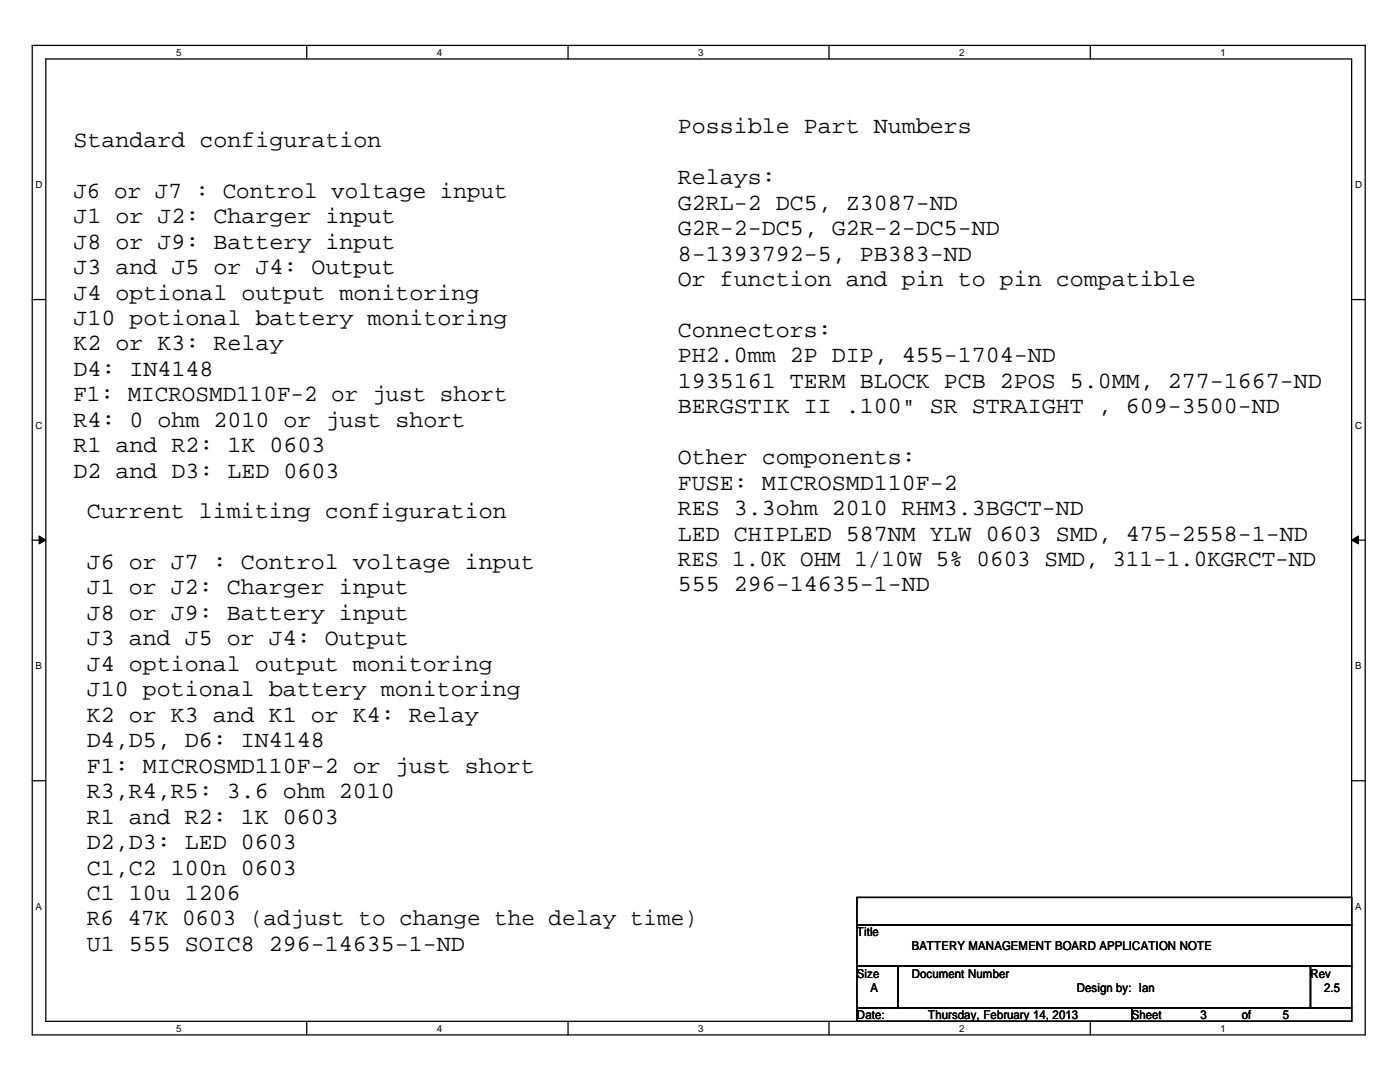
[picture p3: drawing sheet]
<svg xmlns="http://www.w3.org/2000/svg" width="279mm" height="216mm" viewBox="0 0 279 216" stroke-linecap="round" stroke-linejoin="round" font-family="sans-serif">
<defs><g id="words">
<g font-size="4.7">
<text x="14.6" y="29.3">Standard configuration</text>
<text x="135.3" y="26.6">Possible Part Numbers</text>
<text x="14.6" y="39.5">J6 or J7 : Control voltage input</text>
<text x="135.3" y="36.7">Relays:</text>
<text x="135.3" y="41.8">G2RL-2 DC5, Z3087-ND</text>
<text x="14.6" y="44.5">J1 or J2: Charger input</text>
<text x="135.3" y="46.9">G2R-2-DC5, G2R-2-DC5-ND</text>
<text x="14.6" y="49.6">J8 or J9: Battery input</text>
<text x="135.3" y="52">8-1393792-5, PB383-ND</text>
<text x="14.6" y="54.7">J3 and J5 or J4: Output</text>
<text x="14.6" y="59.8">J4 optional output monitoring</text>
<text x="135.3" y="57.1">Or function and pin to pin compatible</text>
<text x="14.6" y="64.9">J10 potional battery monitoring</text>
<text x="14.6" y="69.9">K2 or K3: Relay</text>
<text x="135.3" y="67.2">Connectors:</text>
<text x="14.6" y="75">D4: IN4148</text>
<text x="135.3" y="72.3">PH2.0mm 2P DIP, 455-1704-ND</text>
<text x="135.3" y="77.4">1935161 TERM BLOCK PCB 2POS 5.0MM, 277-1667-ND</text>
<text x="14.6" y="80.1">F1: MICROSMD110F-2 or just short</text>
<text x="135.3" y="82.5">BERGSTIK II .100&quot; SR STRAIGHT , 609-3500-ND</text>
<text x="14.6" y="85.2">R4: 0 ohm 2010 or just short</text>
<text x="14.6" y="90.3">R1 and R2: 1K 0603</text>
<text x="14.6" y="95.3">D2 and D3: LED 0603</text>
<text x="135.3" y="92.6">Other components:</text>
<text x="135.3" y="97.7">FUSE: MICROSMD110F-2</text>
<text x="17.4" y="103.4">Current limiting configuration</text>
<text x="135.3" y="102.8">RES 3.3ohm 2010 RHM3.3BGCT-ND</text>
<text x="135.3" y="107.9">LED CHIPLED 587NM YLW 0603 SMD, 475-2558-1-ND</text>
<text x="17.4" y="113.5">J6 or J7 : Control voltage input</text>
<text x="135.3" y="112.9">RES 1.0K OHM 1/10W 5% 0603 SMD, 311-1.0KGRCT-ND</text>
<text x="17.4" y="118.6">J1 or J2: Charger input</text>
<text x="135.3" y="118">555 296-14635-1-ND</text>
<text x="17.4" y="123.7">J8 or J9: Battery input</text>
<text x="17.4" y="128.8">J3 and J5 or J4: Output</text>
<text x="17.4" y="133.9">J4 optional output monitoring</text>
<text x="17.4" y="138.9">J10 potional battery monitoring</text>
<text x="17.4" y="144">K2 or K3 and K1 or K4: Relay</text>
<text x="17.4" y="149.1">D4,D5, D6: IN4148</text>
<text x="17.4" y="154.2">F1: MICROSMD110F-2 or just short</text>
<text x="17.4" y="159.3">R3,R4,R5: 3.6 ohm 2010</text>
<text x="17.4" y="164.3">R1 and R2: 1K 0603</text>
<text x="17.4" y="169.4">D2,D3: LED 0603</text>
<text x="17.4" y="174.5">C1,C2 100n 0603</text>
<text x="17.4" y="179.6">C1 10u 1206</text>
<text x="17.4" y="184.7">R6 47K 0603 (adjust to change the delay time)</text>
<text x="17.4" y="189.7">U1 555 SOIC8 296-14635-1-ND</text>
</g>
<g font-size="2.5">
<text x="171" y="186.9">Title</text>
<text x="181.9" y="189.7">BATTERY MANAGEMENT BOARD APPLICATION NOTE</text>
<text x="171" y="195.1">Size</text>
<text x="173.7" y="197.9">A</text>
<text x="181.9" y="195.1">Document Number</text>
<text x="214.9" y="197.9">Design by: Ian</text>
<text x="261.5" y="195.1">Rev</text>
<text x="264.2" y="197.9">2.5</text>
<text x="171" y="203.4">Date:</text>
<text x="185.3" y="203.4">Thursday, February 14, 2013</text>
<text x="225.9" y="203.4">Sheet</text>
<text x="239.6" y="203.4">3</text>
<text x="247.8" y="203.4">of</text>
<text x="256" y="203.4">5</text>
</g>
<g font-size="1.9">
<text x="35.1" y="11.1">5</text>
<text x="87.2" y="11.1">4</text>
<text x="139.4" y="11.1">3</text>
<text x="191.4" y="11.1">2</text>
<text x="243.6" y="11.1">1</text>
<text x="7.1" y="37.5">D</text>
<text x="270.4" y="37.5">D</text>
<text x="7.1" y="85.5">C</text>
<text x="270.4" y="85.5">C</text>
<text x="7.1" y="133.5">B</text>
<text x="270.4" y="133.5">B</text>
<text x="7.1" y="181.5">A</text>
<text x="270.4" y="181.5">A</text>
<text x="35.1" y="205.8">5</text>
<text x="87.2" y="205.8">4</text>
<text x="139.4" y="205.8">3</text>
<text x="191.4" y="205.8">2</text>
<text x="243.6" y="205.8">1</text>
</g>
</g></defs>
<path d="M6.4 9.1h266.1v197.4h-266.1zM9.1 11.8h260.6v192h-260.6z" fill="none" stroke="#000" stroke-width=".25"/>
<g fill="#fff">
<path d="M35.1 9.3h1.1v2.2h-1.1z"/>
<path d="M35.1 204h1.1v2.2h-1.1z"/>
</g>
<path d="M61.2 9.1v2.7M61.2 203.8v2.7" fill="none" stroke="#000" stroke-width=".25"/>
<g fill="#fff">
<path d="M87.2 9.3h1.1v2.2h-1.1z"/>
<path d="M87.2 204h1.1v2.2h-1.1z"/>
</g>
<path d="M113.4 9.1v2.7M113.4 203.8v2.7" fill="none" stroke="#000" stroke-width=".25"/>
<g fill="#fff">
<path d="M139.4 9.3h1.1v2.2h-1.1z"/>
<path d="M139.4 204h1.1v2.2h-1.1z"/>
</g>
<path d="M165.4 9.1v2.7M165.4 203.8v2.7" fill="none" stroke="#000" stroke-width=".25"/>
<g fill="#fff">
<path d="M191.4 9.3h1.1v2.2h-1.1z"/>
<path d="M191.4 204h1.1v2.2h-1.1z"/>
</g>
<path d="M217.6 9.1v2.7M217.6 203.8v2.7" fill="none" stroke="#000" stroke-width=".25"/>
<g fill="#fff">
<path d="M243.6 9.3h1.1v2.2h-1.1z"/>
<path d="M243.6 204h1.1v2.2h-1.1z"/>
<path d="M7.1 35.7h1.5v2.2h-1.5z"/>
<path d="M270.4 35.7h1.5v2.2h-1.5z"/>
<path d="M7.1 83.7h1.5v2.2h-1.5z"/>
<path d="M270.4 83.7h1.5v2.2h-1.5z"/>
</g>
<path d="M6.4 59.8h2.7M269.7 59.8h2.8" fill="none" stroke="#000" stroke-width=".25"/>
<g fill="#fff">
<path d="M7.1 131.7h1.3v2.2h-1.3z"/>
<path d="M270.4 131.7h1.3v2.2h-1.3z"/>
</g>
<path d="M6.4 107.8h2.7M269.7 107.8h2.8" fill="none" stroke="#000" stroke-width=".25"/>
<g fill="#000" stroke="#000" stroke-width=".2">
<path d="M7.8 106.9l1.3 .9-1.3 .7z" fill-rule="evenodd"/>
<path d="M269.7 107.8l1.4-.9v1.6z" fill-rule="evenodd"/>
</g>
<g fill="#fff">
<path d="M7.1 179.7h1.3v2.2h-1.3z"/>
<path d="M270.4 179.7h1.3v2.2h-1.3z"/>
</g>
<path d="M6.4 155.8h2.7M269.7 155.8h2.8M171 179.1h98.7v5.5h-98.7zM171 184.6h98.7v8.2h-98.7zM171 192.8h8.2v8.3h-8.2zM179.2 192.8h82.3v8.3h-82.3zM261.5 192.8h8.2v8.3h-8.2zM171 201.1h54.9v2.7h-54.9zM225.9 201.1h43.8v2.7h-43.8z" fill="none" stroke="#000" stroke-width=".25"/>
<use href="#words"/>
</svg>
